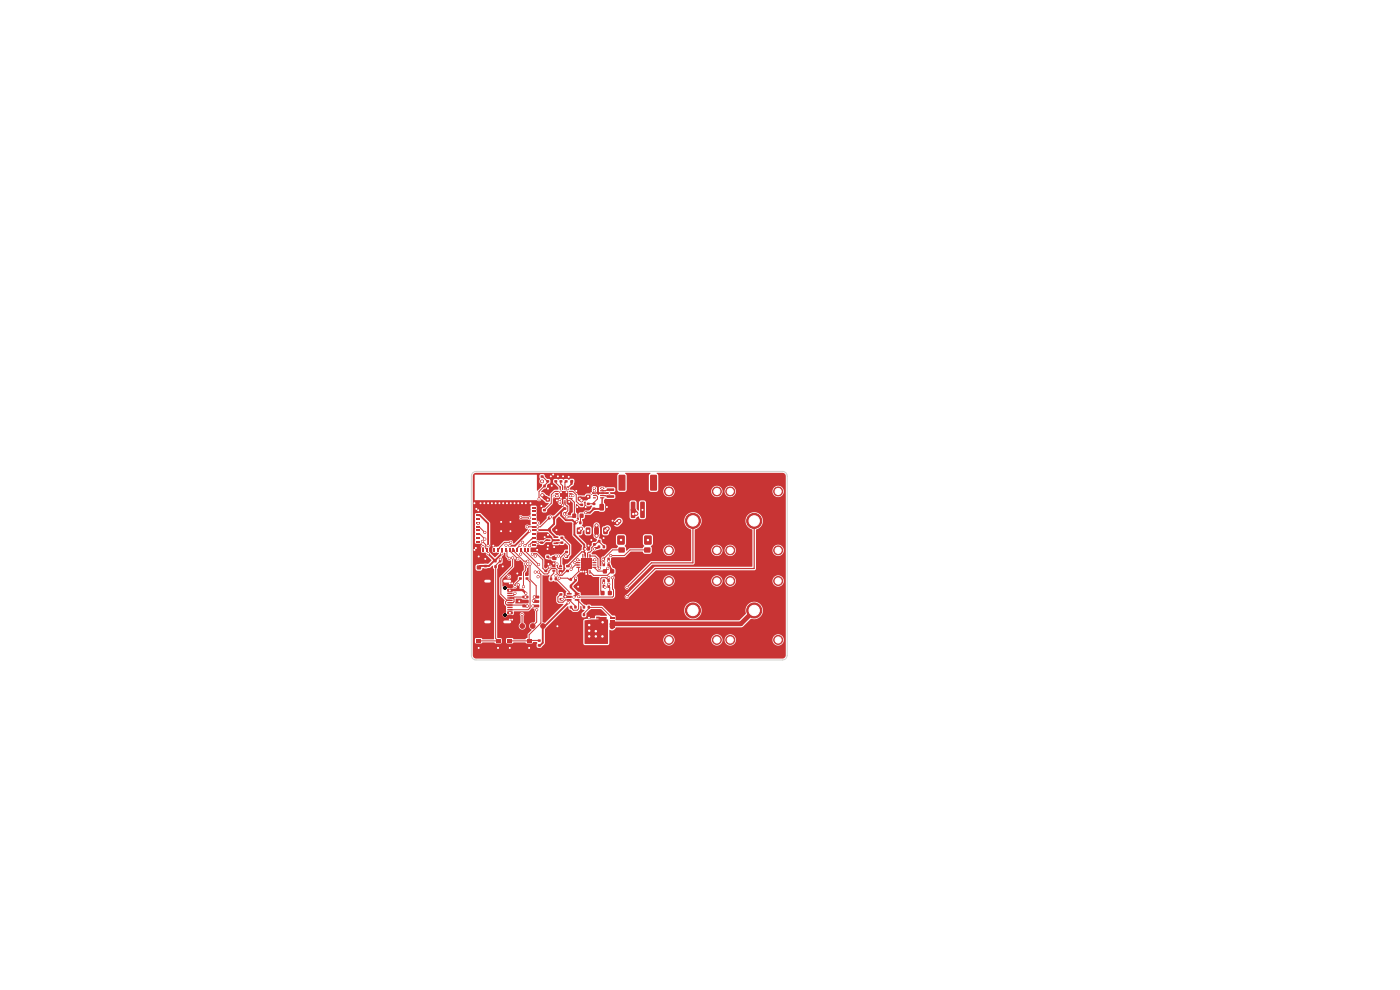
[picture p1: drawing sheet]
<svg xmlns="http://www.w3.org/2000/svg" width="297mm" height="210mm" viewBox="0 0 297 210" stroke-linecap="round" stroke-linejoin="round" font-family="sans-serif">
<path d="M129.9 110.8h1v.4h-1z" fill="#c83434"/>
<g fill="#c83434" stroke="#c83434" stroke-width=".21">
<circle cx="141.9" cy="104.2" r=".95"/>
<circle cx="141.9" cy="116.7" r=".95"/>
<circle cx="147" cy="110.5" r="1.6"/>
<circle cx="152.1" cy="104.2" r=".95"/>
<circle cx="152.1" cy="116.7" r=".95"/>
</g>
<g fill="#c83434">
<path d="M126.9 114.5h.5v.6h-.5z"/>
<path d="M127.8 114.5h.5v.6h-.5z"/>
<path d="M127.4 125.4h.8v.8h-.8z"/>
<path d="M129 125.4h.8v.8h-.8z"/>
<path d="M107.6 135.6h1v.7h-1z"/>
<path d="M111.7 135.6h1.1v.7h-1.1z"/>
<path d="M107.6 137.8h1v.6h-1z"/>
<path d="M111.7 137.8h1.1v.6h-1.1z"/>
<path d="M115.3 102.8h.5v.6h-.5z"/>
<path d="M116.2 102.8h.5v.6h-.5z"/>
<path d="M104.9 118.7h.4v.6h-.4z"/>
<path d="M105.9 118.7h.4v.6h-.4z"/>
<path d="M116.3 109.6h.4v.6h-.4z"/>
<path d="M117.3 109.6h.4v.6h-.4z"/>
<path d="M111.5 122.5h.6v.4h-.6z"/>
<path d="M111.5 121.5h.6v.4h-.6z"/>
<path d="M110.1 122.5h.6v.4h-.6z"/>
<path d="M110.1 121.5h.6v.4h-.6z"/>
</g>
<g fill="#c83434" stroke="#c83434" stroke-width=".21">
<circle cx="141.9" cy="123.2" r=".95"/>
<circle cx="141.9" cy="135.7" r=".95"/>
<circle cx="147" cy="129.5" r="1.6"/>
<circle cx="152.1" cy="123.2" r=".95"/>
<circle cx="152.1" cy="135.7" r=".95"/>
</g>
<g fill="#c83434">
<path d="M117.6 101.9h.6v.4h-.6z"/>
<path d="M117.6 100.9h.6v.4h-.6z"/>
</g>
<circle cx="110.8" cy="132.8" r=".5" fill="#c83434" stroke="#c83434" stroke-width=".21"/>
<g fill="#c83434">
<path d="M115.2 108h.6v.4h-.6z"/>
<path d="M115.2 107h.6v.4h-.6z"/>
<path d="M117.2 118h.8v.8h-.8z"/>
<path d="M117.2 116.4h.8v.8h-.8z"/>
<path d="M121.4 109h.8v.8h-.8z"/>
<path d="M123 109h.8v.8h-.8z"/>
<path d="M124.5 106.7h.6v.4h-.6z"/>
<path d="M124.5 107.7h.6v.4h-.6z"/>
<path d="M125.8 115.2h.6v.5h-.6z"/>
<path d="M125.8 114.3h.6v.5h-.6z"/>
<path d="M118.9 114.9h.6v.4h-.6z"/>
<path d="M118.9 113.9h.6v.4h-.6z"/>
<path d="M114.6 114.9h.6v.4h-.6z"/>
<path d="M114.6 113.9h.6v.4h-.6z"/>
<path d="M120.3 125.8h.9l.1 .3h-1z"/>
<path d="M120.3 126.5l.9-.1 .1 .3-1 .1z"/>
<path d="M120.3 127.1h.9l.1 .3h-1z"/>
<path d="M122 127.1h.9v.3h-.9z"/>
<path d="M122 125.8h.9v.3h-.9z"/>
<path d="M124.4 105h.8v.8h-.8z"/>
<path d="M124.4 103.4h.8v.8h-.8z"/>
<path d="M126.1 111.9h.7l.2 .1v1.1l-.1 .2h-.6l-.2-.1z"/>
<path d="M128 111.9h.7l.2 .1v1.1l-.1 .2h-.6l-.2-.1z"/>
<path d="M117.7 122.5h.4v.6h-.4z"/>
<path d="M116.7 122.5h.4v.6h-.4z"/>
<path d="M123.7 116.1h.5v.6h-.5z"/>
<path d="M124.6 116.1h.5v.6h-.5z"/>
<path d="M123.7 128.5h.4v.6h-.4z"/>
<path d="M124.7 128.5h.4v.6h-.4z"/>
<path d="M119.9 117.9h.6v.4h-.6z"/>
<path d="M119.9 116.9h.6v.4h-.6z"/>
<path d="M126.9 115.7h.4v.6h-.4z"/>
<path d="M127.9 115.7h.4v.6h-.4z"/>
<path d="M121.9 110.6h.4v.6h-.4z"/>
<path d="M122.9 110.6h.4v.6h-.4z"/>
<path d="M107.6 124.1h1.1v.5l-1 .1z"/>
<path d="M107.6 124.9h1.1v.5l-1 .1z"/>
<path d="M107.6 126.2h1.1l.1 .2-1.1 .1z"/>
<path d="M107.6 127.2h1.1l.1 .2-1.1 .1z"/>
<path d="M107.6 127.7h1.1l.1 .2-1.1 .1z"/>
<path d="M107.6 128.7h1.1l.1 .2-1.1 .1z"/>
<path d="M107.6 129.7h1.1v.5l-1 .1z"/>
<path d="M107.6 130.5h1.1v.5l-1 .1z"/>
<path d="M107.6 129.2h1.1l.1 .2-1.1 .1z"/>
<path d="M107.6 128.2h1.1l.1 .2-1.1 .1z"/>
<path d="M107.6 126.7h1.1l.1 .2-1.1 .1z"/>
<path d="M107.6 125.7h1.1l.1 .2-1.1 .1z"/>
</g>
<path d="M103 123.3h.8M103 131.9h.8M107.1 123.3h1.1M107.1 131.9h1.1" fill="none" stroke="#c83434" stroke-width="1"/>
<g fill="#c83434">
<path d="M122.6 105.4h.8v.8h-.8z"/>
<path d="M122.6 103.8h.8v.8h-.8z"/>
<path d="M114.1 136.7h.6v.4h-.6z"/>
<path d="M114.1 135.7h.6v.4h-.6z"/>
<path d="M101 135.6h1v.7h-1z"/>
<path d="M105.1 135.6h1.1v.7h-1.1z"/>
<path d="M101 137.8h1v.6h-1z"/>
<path d="M105.1 137.8h1.1v.6h-1.1z"/>
<path d="M119.6 108.7h.5v.4h-.5z"/>
<path d="M119.6 107.7h.5v.4h-.5z"/>
<path d="M135.9 106.5l.7-.1 .2 .2v3.1l-.2 .2h-.6l-.2-.2z"/>
<path d="M133.9 106.5l.6-.1 .3 .2v3.1l-.2 .2h-.6l-.2-.2z"/>
<path d="M138 100.8l1.1-.1 .3 .2v3l-.2 .2h-1l-.3-.2z"/>
<path d="M131.3 100.8l1.1-.1 .3 .2v3l-.2 .2h-1.1l-.2-.2z"/>
<path d="M120.9 122.6h.4v.6h-.4z"/>
<path d="M121.9 122.6h.4v.6h-.4z"/>
<path d="M129.3 130.8h1v.4h-1z"/>
<path d="M126.5 130.8l2.2 .1v2.2l-2.2 .1v-.4h.5v-.3h-.5v-.4h.5v-.2h-.5v-.4h.5v-.3h-.5z"/>
<path d="M129.3 132.8h1v.4h-1z"/>
<path d="M129.3 132.1h1v.4h-1z"/>
<path d="M129.3 131.5h1v.4h-1z"/>
<path d="M127.9 119.5h.4v.6h-.4z"/>
<path d="M128.9 119.5h.4v.6h-.4z"/>
<path d="M115.8 105.6h.8v.8h-.8z"/>
<path d="M115.8 104h.8v.8h-.8z"/>
<path d="M127.9 118.3h.4v.6h-.4z"/>
<path d="M128.9 118.3h.4v.6h-.4z"/>
<path d="M114.7 101.9h.6v.4h-.6z"/>
<path d="M114.7 100.9h.6v.4h-.6z"/>
<path d="M120.9 128.5h.5v.6h-.5z"/>
<path d="M121.8 128.5h.5v.6h-.5z"/>
<path d="M118.7 126.9h.6v.4h-.6z"/>
<path d="M118.7 125.9h.6v.4h-.6z"/>
</g>
<circle cx="117.4" cy="132.8" r=".5" fill="#c83434" stroke="#c83434" stroke-width=".21"/>
<g fill="#c83434">
<path d="M122.4 111.9h.7l.2 .1v1.1l-.1 .2h-.6l-.2-.1z"/>
<path d="M124.3 111.9h.7l.2 .1v1.1l-.1 .2h-.6l-.2-.1z"/>
<path d="M127.2 106.9h.7l.2 .1 .1 1.1-.2 .2h-.6l-.2-.1z"/>
<path d="M129.1 106.9h.7l.2 .1 .1 1.1-.2 .2h-.6l-.2-.1z"/>
<path d="M120.1 120.9h.6v.4h-.6z"/>
<path d="M120.1 119.9h.6v.4h-.6z"/>
<path d="M123.1 106.9h.6v.4h-.6z"/>
<path d="M123.1 107.9h.6v.4h-.6z"/>
<path d="M117.7 104.1h.8v.2l-.7 .1z"/>
<path d="M117.7 104.6h.8v.2l-.7 .1z"/>
<path d="M117.7 105.1h.8v.2l-.7 .1z"/>
<path d="M117.7 105.6h.8v.2l-.7 .1z"/>
<path d="M118.7 106.1h.3l-.1 .8-.2-.1z"/>
<path d="M119.2 106.1h.3l-.1 .8-.2-.1z"/>
<path d="M119.7 106.1h.3l-.1 .8-.2-.1z"/>
<path d="M120.2 106.1h.3l-.1 .8-.2-.1z"/>
<path d="M120.7 105.6h.7l.1 .2-.8 .1z"/>
<path d="M120.7 105.1h.7l.1 .2-.8 .1z"/>
<path d="M120.7 104.6h.7l.1 .2-.8 .1z"/>
<path d="M120.7 104.1h.7l.1 .2-.8 .1z"/>
<path d="M120.2 103.1l.3 .1-.1 .7h-.2z"/>
<path d="M119.7 103.1l.3 .1-.1 .7h-.2z"/>
<path d="M119.2 103.1l.3 .1-.1 .7h-.2z"/>
<path d="M118.7 103.1l.3 .1-.1 .7h-.2z"/>
</g>
<g fill="#c83434" stroke="#c83434" stroke-width=".21">
<circle cx="119" cy="104.4" r=".25"/>
<circle cx="119" cy="105.6" r=".25"/>
</g>
<path d="M118.8 104.2h1.6v1.6h-1.6z" fill="#c83434"/>
<g fill="#c83434" stroke="#c83434" stroke-width=".21">
<circle cx="120.2" cy="104.4" r=".25"/>
<circle cx="120.2" cy="105.6" r=".25"/>
</g>
<g fill="#c83434">
<path d="M123.7 130.1h.4v.6h-.4z"/>
<path d="M124.7 130.1h.4v.6h-.4z"/>
</g>
<circle cx="115.2" cy="132.8" r=".5" fill="#c83434" stroke="#c83434" stroke-width=".21"/>
<g fill="#c83434">
<path d="M127.9 122.9h.4v.6h-.4z"/>
<path d="M128.9 122.9h.4v.6h-.4z"/>
</g>
<g fill="#c83434" stroke="#c83434" stroke-width=".21">
<circle cx="129.9" cy="111" r=".25"/>
<circle cx="130.9" cy="111" r=".25"/>
</g>
<g fill="#c83434">
<path d="M115.5 120.9h.6v.4h-.6z"/>
<path d="M115.5 119.9h.6v.4h-.6z"/>
<path d="M131.1 113.6h1.1l.3 .1 .1 1.5-.2 .3-1.2 .1-.2-.2-.1-1.5z"/>
<path d="M131.2 116.2h1.3v1h-1.3z"/>
<path d="M136.7 116.2h1.3v1h-1.3z"/>
<path d="M136.8 113.6h1.1l.3 .1 .1 1.5-.2 .3-1.1 .1-.3-.2-.1-1.5z"/>
<path d="M127.9 120.8h.8v.8h-.8z"/>
<path d="M129.5 120.8h.8v.8h-.8z"/>
</g>
<g fill="#c83434" stroke="#c83434" stroke-width=".21">
<circle cx="154.9" cy="123.2" r=".95"/>
<circle cx="154.9" cy="135.7" r=".95"/>
<circle cx="160" cy="129.5" r="1.6"/>
<circle cx="165.1" cy="123.2" r=".95"/>
<circle cx="165.1" cy="135.7" r=".95"/>
</g>
<g fill="#c83434">
<path d="M118.7 101.9h.6v.4h-.6z"/>
<path d="M118.7 100.9h.6v.4h-.6z"/>
<path d="M115.8 113.8h.9l.1 .3h-1z"/>
<path d="M115.8 114.5l.9-.1 .1 .3-1 .1z"/>
<path d="M115.8 115.1h.9l.1 .3h-1z"/>
<path d="M117.5 115.1h.9v.3h-.9z"/>
<path d="M117.5 113.8h.9v.3h-.9z"/>
<path d="M117.2 120l.6-.1v.3l-.6 .1z"/>
<path d="M117.2 120.5l.6-.1v.3l-.6 .1z"/>
<path d="M117.2 121l.6-.1v.3l-.6 .1z"/>
<path d="M118.6 121l.6-.1v.3l-.6 .1z"/>
<path d="M118.6 120.5l.6-.1v.3l-.6 .1z"/>
<path d="M118.6 120l.6-.1v.3l-.6 .1z"/>
</g>
<g fill="#c83434" stroke="#c83434" stroke-width=".21">
<circle cx="154.9" cy="104.2" r=".95"/>
<circle cx="154.9" cy="116.7" r=".95"/>
<circle cx="160" cy="110.5" r="1.6"/>
<circle cx="165.1" cy="104.2" r=".95"/>
<circle cx="165.1" cy="116.7" r=".95"/>
</g>
<g fill="#c83434">
<path d="M101 107.5h.8v.4h-.8z"/>
<path d="M101 108.3h.8v.4h-.8z"/>
<path d="M101 109.1h.8v.4h-.8z"/>
<path d="M101 109.9h.8v.4h-.8z"/>
<path d="M101 110.7h.8v.4h-.8z"/>
<path d="M101 111.5h.8v.4h-.8z"/>
<path d="M101 112.3h.8v.4h-.8z"/>
<path d="M101 113.1h.8v.4h-.8z"/>
<path d="M101 113.9h.8v.4h-.8z"/>
<path d="M101 114.7h.8v.4h-.8z"/>
<path d="M101 115.5h.8v.4h-.8z"/>
<path d="M102.3 116.2h.4v.8h-.4z"/>
<path d="M103.1 116.2h.4v.8h-.4z"/>
<path d="M103.9 116.2h.4v.8h-.4z"/>
<path d="M104.7 116.2h.4v.8h-.4z"/>
<path d="M105.5 116.2h.4v.8h-.4z"/>
<path d="M106.3 116.2h.4v.8h-.4z"/>
<path d="M107.1 116.2h.4v.8h-.4z"/>
<path d="M107.9 116.2h.4v.8h-.4z"/>
<path d="M108.7 116.2h.4v.8h-.4z"/>
<path d="M109.5 116.2h.4v.8h-.4z"/>
<path d="M110.3 116.2h.4v.8h-.4z"/>
<path d="M111.1 116.2h.4v.8h-.4z"/>
<path d="M111.9 116.2h.4v.8h-.4z"/>
<path d="M112.8 115.5h.8v.4h-.8z"/>
<path d="M112.8 114.7h.8v.4h-.8z"/>
<path d="M112.8 113.9h.8v.4h-.8z"/>
<path d="M112.8 113.1h.8v.4h-.8z"/>
<path d="M112.8 112.3h.8v.4h-.8z"/>
<path d="M112.8 111.5h.8v.4h-.8z"/>
<path d="M112.8 110.7h.8v.4h-.8z"/>
<path d="M112.8 109.9h.8v.4h-.8z"/>
<path d="M112.8 109.1h.8v.4h-.8z"/>
<path d="M112.8 108.3h.8v.4h-.8z"/>
<path d="M112.8 107.5h.8v.4h-.8z"/>
<path d="M111.9 106.4h.4v.8h-.4z"/>
<path d="M111.1 106.4h.4v.8h-.4z"/>
<path d="M110.3 106.4h.4v.8h-.4z"/>
<path d="M109.5 106.4h.4v.8h-.4z"/>
<path d="M108.7 106.4h.4v.8h-.4z"/>
<path d="M107.9 106.4h.4v.8h-.4z"/>
<path d="M107.1 106.4h.4v.8h-.4z"/>
<path d="M106.3 106.4h.4v.8h-.4z"/>
<path d="M105.5 106.4h.4v.8h-.4z"/>
<path d="M104.7 106.4h.4v.8h-.4z"/>
<path d="M103.9 106.4h.4v.8h-.4z"/>
<path d="M103.1 106.4h.4v.8h-.4z"/>
<path d="M102.3 106.4h.4v.8h-.4z"/>
<path d="M104.6 109.6l.6-.6h.8v1.5h-1.4z"/>
<path d="M104.6 111h1.4v1.4h-1.4z"/>
<path d="M104.6 113h1.4v1.4h-1.4z"/>
<path d="M106.6 109h1.4v1.5h-1.4z"/>
<path d="M106.6 111h1.4v1.4h-1.4z"/>
<path d="M106.6 113h1.4v1.4h-1.4z"/>
<path d="M108.5 109h1.5v1.5h-1.5z"/>
<path d="M108.5 111h1.5v1.4h-1.5z"/>
<path d="M108.5 113h1.5v1.4h-1.5z"/>
<path d="M112.9 106.4h.7v.7h-.7z"/>
<path d="M112.9 116.3h.7v.7h-.7z"/>
<path d="M101 116.3h.7v.7h-.7z"/>
<path d="M101 106.4h.7v.7h-.7z"/>
<path d="M104.9 119.9h.5v.6h-.5z"/>
<path d="M105.8 119.9h.5v.6h-.5z"/>
<path d="M115.9 101.9h.6v.4h-.6z"/>
<path d="M115.9 100.9h.6v.4h-.6z"/>
<path d="M125.7 107.7h.6v.4h-.6z"/>
<path d="M125.7 106.7h.6v.4h-.6z"/>
</g>
<circle cx="113" cy="132.8" r=".5" fill="#c83434" stroke="#c83434" stroke-width=".21"/>
<g fill="#c83434">
<path d="M123.5 120.9h.3l-.1 .8h-.2z"/>
<path d="M124 120.9h.3l-.1 .8h-.2z"/>
<path d="M124.5 120.9h.3l-.1 .8h-.2z"/>
<path d="M125 120.9h.3l-.1 .8h-.2z"/>
<path d="M125.7 120.2h.8v.2l-.8 .1z"/>
<path d="M125.7 119.7h.8v.2l-.8 .1z"/>
<path d="M125.7 119.2h.8v.2l-.8 .1z"/>
<path d="M125.7 118.7h.8v.2l-.8 .1z"/>
<path d="M125 117.5h.3l-.1 .8h-.2z"/>
<path d="M124.5 117.5h.3l-.1 .8h-.2z"/>
<path d="M124 117.5h.3l-.1 .8h-.2z"/>
<path d="M123.5 117.5h.3l-.1 .8h-.2z"/>
<path d="M122.3 118.7h.8v.2l-.8 .1z"/>
<path d="M122.3 119.2h.8v.2l-.8 .1z"/>
<path d="M122.3 119.7h.8v.2l-.8 .1z"/>
<path d="M122.3 120.2h.8v.2l-.8 .1z"/>
<path d="M123.3 118.5h2.2v2.2h-2.2z"/>
<path d="M116.3 112.1h.5v.6h-.5z"/>
<path d="M117.2 112.1h.5v.6h-.5z"/>
<path d="M127.9 124.1h.4v.6h-.4z"/>
<path d="M128.9 124.1h.4v.6h-.4z"/>
<path d="M101.2 120h.8v.8h-.8z"/>
<path d="M101.2 118.4h.8v.8h-.8z"/>
<path d="M128.7 103.6h1.5l.1 .5h-1.5z"/>
<path d="M128.7 105.1h1.5l.1 .4-1.5 .1z"/>
<path d="M115.9 117.9h.6v.4h-.6z"/>
<path d="M115.9 116.9h.6v.4h-.6z"/>
<path d="M120.9 124.1h.5v.6h-.5z"/>
<path d="M121.8 124.1h.5v.6h-.5z"/>
<path d="M125.8 103.5h.6v.2h-.6z"/>
<path d="M125.8 104h.6v.2h-.6z"/>
<path d="M125.8 104.5h.6v.2h-.6z"/>
<path d="M125.8 105h.6v.2h-.6z"/>
<path d="M125.8 105.5h.6v.2h-.6z"/>
<path d="M127.3 105.5h.9v.2h-.9z"/>
<path d="M127.3 105h.9v.2h-.9z"/>
<path d="M126.9 104.5h1.3v.2h-1.2z"/>
<path d="M127.3 104h.9v.2h-.9z"/>
<path d="M127.3 103.5h.9v.2h-.9z"/>
<path d="M102.7 119.8h.6v.5h-.6z"/>
<path d="M102.7 118.9h.6v.5h-.6z"/>
<path d="M110.8 126.4h1.2l.1 .5h-1.2z"/>
<path d="M110.8 127.3h1.2l.1 .5-1.2 .1z"/>
<path d="M110.8 128.3h1.2l.1 .5h-1.2z"/>
<path d="M113.1 128.3h1.2l.1 .5h-1.2z"/>
<path d="M113.1 127.3h1.2l.1 .5-1.2 .1z"/>
<path d="M113.1 126.4h1.2l.1 .5h-1.2z"/>
<path d="M119.8 101.9h.6v.4h-.6z"/>
<path d="M119.8 100.9h.6v.4h-.6z"/>
<path d="M121 101.8h.6v.5h-.6z"/>
<path d="M121 100.9h.6v.5h-.6z"/>
</g>
<g fill="#c83434" stroke="#c83434" stroke-width=".21">
<circle cx="122.5" cy="107.5" r=".22"/>
<circle cx="108.7" cy="123.8" r=".23"/>
<circle cx="109.9" cy="106.8" r=".22"/>
<circle cx="124.7" cy="103.1" r=".22"/>
<circle cx="116.8" cy="101" r=".22"/>
<circle cx="106.6" cy="120.2" r=".22"/>
<circle cx="102.9" cy="118.5" r=".23"/>
<circle cx="118" cy="112.5" r=".22"/>
<circle cx="116.2" cy="103.7" r=".23"/>
<circle cx="101.5" cy="137.5" r=".23"/>
<circle cx="117" cy="103.1" r=".22"/>
<circle cx="119.4" cy="101" r=".22"/>
<circle cx="117.5" cy="116.1" r=".23"/>
<circle cx="112" cy="120.3" r=".2"/>
<circle cx="103.5" cy="106.8" r=".22"/>
<circle cx="108.6" cy="131.5" r=".22"/>
<circle cx="112.5" cy="106.8" r=".22"/>
<circle cx="119.9" cy="126.6" r=".22"/>
<circle cx="116.2" cy="113.5" r=".22"/>
<circle cx="125.5" cy="114.5" r=".22"/>
<circle cx="129.9" cy="110.5" r=".22"/>
<circle cx="110.1" cy="127.6" r=".22"/>
<circle cx="107.5" cy="106.8" r=".22"/>
<circle cx="101.1" cy="107.9" r=".22"/>
<circle cx="124.2" cy="107.5" r=".23"/>
<circle cx="112.2" cy="137.5" r=".23"/>
<circle cx="129.3" cy="104.6" r=".2"/>
<circle cx="120.7" cy="106.5" r=".22"/>
<circle cx="100.7" cy="116.7" r=".23"/>
<circle cx="105.9" cy="106.8" r=".22"/>
<circle cx="104.6" cy="115.8" r=".22"/>
<circle cx="119.3" cy="107.2" r=".22"/>
<circle cx="106.3" cy="112.7" r=".23"/>
<circle cx="100.6" cy="106.8" r=".22"/>
<circle cx="128.8" cy="107.5" r=".23"/>
<circle cx="108.3" cy="110.7" r=".22"/>
<circle cx="110.7" cy="106.7" r=".22"/>
<circle cx="108.2" cy="123.7" r=".22"/>
<circle cx="101.5" cy="108.2" r=".22"/>
<circle cx="116.4" cy="119.6" r=".23"/>
<circle cx="108.3" cy="106.8" r=".22"/>
<circle cx="105.2" cy="106.7" r=".22"/>
<circle cx="120.6" cy="101.2" r=".22"/>
<circle cx="123.8" cy="121.2" r=".23"/>
<circle cx="109.8" cy="121.6" r=".22"/>
<circle cx="117.5" cy="119.5" r=".22"/>
<circle cx="100.9" cy="116.2" r=".23"/>
<circle cx="106.3" cy="110.7" r=".23"/>
<circle cx="101.5" cy="118.1" r=".23"/>
<circle cx="113.9" cy="116.7" r=".23"/>
<circle cx="116.2" cy="115.8" r=".22"/>
<circle cx="122.6" cy="124.5" r=".22"/>
<circle cx="118.1" cy="106.2" r=".22"/>
<circle cx="128" cy="114.2" r=".22"/>
<circle cx="124.3" cy="121.8" r=".22"/>
<circle cx="108.2" cy="131.4" r=".22"/>
<circle cx="117.4" cy="100.7" r=".23"/>
<circle cx="102.7" cy="106.7" r=".22"/>
<circle cx="118.3" cy="101.1" r=".22"/>
<circle cx="108.3" cy="112.7" r=".22"/>
<circle cx="124.8" cy="115.7" r=".22"/>
<circle cx="114.9" cy="107.3" r=".22"/>
<circle cx="118.2" cy="132.9" r=".22"/>
<circle cx="116.1" cy="116.4" r=".22"/>
<circle cx="123.2" cy="121.2" r=".23"/>
<circle cx="124.2" cy="121.2" r=".23"/>
<circle cx="101.9" cy="106.8" r=".22"/>
<circle cx="105.7" cy="137.5" r=".23"/>
<circle cx="106.7" cy="106.7" r=".22"/>
<circle cx="122.2" cy="104.2" r=".22"/>
<circle cx="109.1" cy="106.7" r=".22"/>
<circle cx="111.5" cy="106.8" r=".22"/>
<circle cx="125.4" cy="104.6" r=".2"/>
<circle cx="118.9" cy="121.5" r=".23"/>
<circle cx="108.2" cy="137.4" r=".22"/>
<circle cx="115.5" cy="113.9" r=".23"/>
<circle cx="104.3" cy="106.8" r=".22"/>
<circle cx="124.9" cy="131.1" r=".23"/>
<circle cx="108.2" cy="125.2" r=".22"/>
<circle cx="111.5" cy="125.9" r=".22"/>
<circle cx="109.9" cy="124.1" r=".23"/>
<circle cx="120.5" cy="103.6" r=".22"/>
<circle cx="108.2" cy="130" r=".22"/>
<circle cx="113.1" cy="127.4" r=".22"/>
<circle cx="109.2" cy="125.9" r=".22"/>
<circle cx="109.2" cy="124.5" r=".22"/>
<circle cx="108.8" cy="118.3" r=".22"/>
<circle cx="113" cy="128.6" r=".22"/>
<circle cx="111.8" cy="128.6" r=".22"/>
<circle cx="111.3" cy="115.8" r=".22"/>
<circle cx="112.5" cy="119.6" r=".22"/>
<circle cx="111.5" cy="126.6" r=".23"/>
<circle cx="113.4" cy="126.6" r=".23"/>
<circle cx="112.3" cy="115.8" r=".22"/>
<circle cx="117.5" cy="105.3" r=".2"/>
<circle cx="118.1" cy="105.2" r=".2"/>
<circle cx="115.1" cy="105.1" r=".3"/>
<circle cx="115" cy="102.1" r=".3"/>
<circle cx="116.2" cy="106" r=".2"/>
<circle cx="136.3" cy="108.2" r=".2"/>
<circle cx="124.7" cy="105.3" r=".2"/>
<circle cx="126.5" cy="113.7" r=".3"/>
<circle cx="118.7" cy="106.4" r=".2"/>
<circle cx="123.4" cy="106.1" r=".3"/>
<circle cx="127.7" cy="103.6" r=".2"/>
<circle cx="126.1" cy="104.1" r=".2"/>
<circle cx="127.8" cy="135" r=".3"/>
<circle cx="122.8" cy="112.5" r=".3"/>
<circle cx="121.6" cy="105.2" r=".2"/>
<circle cx="125" cy="132.6" r=".3"/>
<circle cx="125" cy="133.8" r=".3"/>
<circle cx="126.4" cy="133.9" r=".3"/>
<circle cx="125" cy="135" r=".3"/>
<circle cx="126.5" cy="111.5" r=".3"/>
<circle cx="121" cy="105.2" r=".2"/>
<circle cx="123" cy="105.8" r=".2"/>
<circle cx="123.2" cy="112.2" r=".3"/>
<circle cx="126" cy="103.6" r=".2"/>
<circle cx="126.4" cy="135" r=".3"/>
<circle cx="127.8" cy="132" r=".3"/>
<circle cx="102.3" cy="114.9" r=".22"/>
<circle cx="112.4" cy="109.8" r=".23"/>
<circle cx="110.4" cy="109.7" r=".22"/>
<circle cx="119.8" cy="109.1" r=".22"/>
<circle cx="116.7" cy="109.6" r=".22"/>
<circle cx="110.4" cy="115.6" r=".23"/>
<circle cx="114" cy="111.8" r=".22"/>
<circle cx="120.2" cy="109.7" r=".23"/>
<circle cx="121.1" cy="120.1" r=".23"/>
<circle cx="112.4" cy="112.7" r=".23"/>
<circle cx="103.5" cy="115.8" r=".22"/>
<circle cx="120.5" cy="127.9" r=".22"/>
<circle cx="106.4" cy="117.4" r=".22"/>
<circle cx="122.4" cy="110.7" r=".23"/>
<circle cx="124.1" cy="116.4" r=".22"/>
<circle cx="121.8" cy="126.6" r=".22"/>
<circle cx="108.1" cy="115.7" r=".22"/>
<circle cx="122.2" cy="122.6" r=".22"/>
<circle cx="124.2" cy="108.8" r=".22"/>
<circle cx="114" cy="112.5" r=".22"/>
<circle cx="126.1" cy="116.4" r=".22"/>
<circle cx="103.5" cy="117.5" r=".22"/>
<circle cx="131.4" cy="110.5" r=".3"/>
<circle cx="128.8" cy="112.2" r=".3"/>
<circle cx="137.5" cy="114.6" r=".3"/>
<circle cx="134.3" cy="109.1" r=".3"/>
<circle cx="128.5" cy="112.5" r=".3"/>
<circle cx="124.8" cy="112.6" r=".3"/>
<circle cx="130.9" cy="111" r=".3"/>
<circle cx="134.9" cy="109" r=".3"/>
<circle cx="114.4" cy="105.8" r=".23"/>
<circle cx="102.5" cy="115.9" r=".22"/>
<circle cx="114.1" cy="115.1" r=".23"/>
<circle cx="110.8" cy="115.1" r=".23"/>
<circle cx="108.4" cy="115.1" r=".23"/>
<circle cx="120.1" cy="117.9" r=".23"/>
<circle cx="117.9" cy="122.2" r=".22"/>
<circle cx="118.5" cy="117.9" r=".22"/>
<circle cx="117.9" cy="117.9" r=".23"/>
<circle cx="107.4" cy="115.6" r=".23"/>
<circle cx="118.2" cy="119.6" r=".22"/>
<circle cx="116.6" cy="120.2" r=".23"/>
<circle cx="110.5" cy="117.5" r=".22"/>
<circle cx="112.9" cy="117.5" r=".23"/>
<circle cx="102.8" cy="112.9" r=".23"/>
<circle cx="119.2" cy="127.2" r=".22"/>
<circle cx="122.7" cy="126.6" r=".22"/>
<circle cx="129.9" cy="122.5" r=".23"/>
<circle cx="127.9" cy="118.6" r=".23"/>
<circle cx="131.8" cy="114.5" r=".3"/>
<circle cx="129.5" cy="117.9" r=".22"/>
<circle cx="128.1" cy="119.4" r=".23"/>
<circle cx="128.1" cy="123.6" r=".23"/>
<circle cx="133" cy="126.6" r=".23"/>
<circle cx="133" cy="124.6" r=".23"/>
<circle cx="128.3" cy="124.6" r=".22"/>
<circle cx="129.2" cy="119" r=".22"/>
<circle cx="128.9" cy="120.5" r=".23"/>
<circle cx="129.2" cy="123.9" r=".22"/>
<circle cx="126.2" cy="118.7" r=".22"/>
<circle cx="127.2" cy="120.5" r=".22"/>
<circle cx="129.2" cy="122.5" r=".22"/>
<circle cx="122.5" cy="118.8" r=".23"/>
<circle cx="109.8" cy="118.5" r=".23"/>
<circle cx="121.9" cy="119.4" r=".23"/>
<circle cx="111.9" cy="119.1" r=".23"/>
<circle cx="108" cy="118.5" r=".22"/>
<circle cx="121.2" cy="120.7" r=".22"/>
<circle cx="101.5" cy="111" r=".22"/>
<circle cx="114.2" cy="122.3" r=".22"/>
<circle cx="107.9" cy="122.4" r=".23"/>
<circle cx="118.6" cy="122.6" r=".23"/>
<circle cx="102.8" cy="114.4" r=".23"/>
<circle cx="106.2" cy="118.6" r=".22"/>
<circle cx="114.2" cy="121.4" r=".23"/>
<circle cx="114.2" cy="119.8" r=".22"/>
<circle cx="111.9" cy="111.7" r=".22"/>
<circle cx="110.8" cy="130.3" r=".22"/>
<circle cx="111" cy="124.5" r=".22"/>
<circle cx="111.5" cy="119.6" r=".22"/>
<circle cx="113.9" cy="129.3" r=".22"/>
<circle cx="113.5" cy="117.9" r=".23"/>
<circle cx="114.1" cy="110.9" r=".23"/>
<circle cx="113.5" cy="121.4" r=".23"/>
</g>
<g fill="none" stroke="#c83434" stroke-width=".3">
<path d="M100.6 106.8h.7M100.6 116.7h.7M101 108l.4 .4v.1M101.4 115.7l-.5 .6M101.4 107.7v.6M101.6 118.1v.7M102 106.8h.5M102.8 106.8h.5M102.9 118.6l.1 .5M103.5 106.8h.6M104.3 106.8h.6M104.7 115.8l-.7 .6 .1 .2"/>
<path d="M105.1 106.8h.6M105.9 106.8h.6M106.7 106.8h.6M107.5 106.8h.6M108.3 106.8h.6M109.1 106.8h.6M110 106.8h.5M110.8 106.8h.5M111.6 106.8h.5M112.5 106.8h.7M113.2 116.7h.7M115.5 107.2h-.4l-.3 .2"/>
<path d="M115.5 114l-.6 .1M116.2 116.5v.6M116.2 103.7v.7M116.2 113.5l.1 .5M116.3 115.3l-.1 .5M116.3 119.7l-.5 .4M116.8 101.1h-.6M117 103.1h-.5M117.4 100.7l.5 .4M117.4 119.6l.1 .5M117.5 112.4l.6 .1M117.5 116.1l.1 .7"/>
<path d="M118.1 105.8v.4M118.3 101.1h.7M119.3 106.5v.7M119.4 101.1h.7M120.8 106.5h-.4M121.3 101.1l-.7 .1M122.2 104.2h.8M122.4 107.6l.4 .4 2-.1M124.3 107.6l-.7 .6-.2-.1M124.4 119.6l-.1 2.2M124.7 103.1l.1 .7M124.8 115.8l.1 .6"/>
<path d="M126.1 114.5l-.6 .1M127.8 105.6l-.1 2M128.1 114.2v.6M128.7 107.6h.8M129.9 110.5v.5M101.6 137.5l-.1 .6M105.6 137.5l.1 .6M106.6 120.2h-.5M108.1 131l.5 .5M108.1 123.8v.5M108.1 131v.5M108.1 137.5v.6"/>
<path d="M108.1 124.3l.1 .1M108.2 130.8l-.1 .2M108.6 123.8l-.5 .5M109.7 121.7h.7M110.1 127.6h1.4M112 120.3l-.2 1.4M112.2 137.5l.1 .6M117.4 132.8l.8 .1M118.9 121.1v.5M119.9 126.6h.9M122.1 124.4l.5 .1M123.2 121.3h.4"/>
<path d="M123.7 121.3h.4M124.3 121.3h.4M124.9 130.4v.7"/>
</g>
<g fill="none" stroke="#c83434" stroke-width=".21">
<path d="M101.4 111.7l.2 .1 1.2 1.2M101.4 110.9v.2M101.4 113.3h.3l1.1 1.1M102.4 114.9l.7 .7v.8l.2 .2M102.4 116l.1 .6M106.2 118.7l-.1 .3-1 1v.2v15.3l.6 .4h-4.2M107.3 116.6l.2 .3v1.1l.6 .5M108.1 116.6l.2 .5 1.5 1.5M108.3 115.1h-1.3l-1.1 1.1-.2 .4M108.7 118.4v1.8l-2.5 2.5v3.4l1.3 1.3M108.9 116.6l.2 .2v.3l2.1 2h.8M110.4 115.7l-.7 .6v.3"/>
<path d="M110.5 109.8l1.9 .1M110.5 116.6v.2l5 5h.7l.2-.3v-.3l.6-.6h.8l.3 .3v.7l.5 .5h.7l.8-.9 .3-.1M111.3 116.6l-.1 .2 3.1 3M111.4 119.7v1.4l-.4 .4v3M112.4 119.7v3.3l1.3 1.3v2.4h-.4M112.9 117.6l1-.1 1.2 1.3v1.8l.5 .5h.2l.8-.8M113.2 114.1l-.4 .3-1.5 1.4M113.2 114.9l-.8 .7v.2M113.2 111.7l-1.4 .1M113.2 110.9l.8 .1M115 101.1l1.2 1-.7 1-1.2 1.2v1.6M116.3 114.6h-.5l-.6 .6-1.2-.1"/>
<path d="M116.7 109.7l-2 2.1h-.7M117.9 102.1v.4l1 .9v.1M118.1 104.3h-.4l-.7 .7v1.8l-1.5 1.4M118.1 119.7l.1 .7 .3 .2h.4M118.5 118h-.6l-.3 .4h-1.3l-.1-.3M119 102.1l-.1 .6 .4 .4v.4M119.2 115.1l-1.3 .2M119.2 114.1l1.6 1.6v1.9l-.4 .5-.3-.1M119.8 106.5v.5l.7 .5v.9l-.8 .7M120.1 102.1l-.3 .3v1.1M120.2 117.1l-1.3 1.2v1.8M121.1 104.3h.5l.6 .7v1.4l.7 .7h.5"/>
<path d="M121.1 105.8l.7 .8v2.7l-.2 .4h-1.4M122 119.4h.7M122.5 118.8l.2 .1M122.7 119.9h-.7l-.8 .9M123.4 109.4l-.2 .3-.1 1.2M125.1 117.9l1.1 .1 .6 .6v1.7l.3 .3M125.5 104.6h.6M126.1 105.1h.3l.3 .3v.5l-.8 .8 .1 .2h-1.2M126.2 118.8l-.1 .1M128.1 119.4v.4M128.1 116l-1-1.2-.1 .1-.7 .6h-.2l-.6 .7v.6l-.4 .4h-.3l-.1 .2v.5M129.1 118.6v.5"/>
<path d="M131.9 116.7h-2l-2 2M137.3 116.7h-3.7l-1.2 1.2h-2.9M107.5 127.4h.7M107.5 127.4l-.3 .3v.4l.3 .3h3.7l.3 .2h.3M108.1 135.9h4.2M108.2 126.9h.7M108.9 126.9l.1 .2v.6l-.1 .2h-.7M109.3 125.9l-.4 .5h-.7M110.4 122.7l-1.1 1.3v.5M110.8 130.4v2.4M111.5 126.7h-2.5l-.1 .2M111.8 122.7l.6 .8v5.5l-.4 .4h-3.8"/>
<path d="M113.1 128.6h.6M113.9 129.4v2.6l-.9 .8M114.3 121.4l.4 .5v10.3l-2.5 2.5 .1 1.2M114.4 135.9h-2.1M117.5 121.1v.5l-.6 .6v.6M117.9 122.2v.6l2.9 2.8v.4M119 126.1l-.7 .6v.9l.2 .2h.9l.5-.5h.9l1.2 1.3 .1 .2M119 127.1l.3 .1M122.4 127.3l1.5 1.5M122.7 120.4l.1 .9-1.7 1.6-.3 .1-.3-.3h-1.9M122.8 127.6v1.6l-.4 .3h-.8l-.5-.7M123.9 130.4v-.2l1-1.1v-.3l2.7 .1 2.2 2.1"/>
<path d="M126.1 120.4l.7 .8h1.5l.6-.6M128.1 123.2v.5M128.1 124.4l.2 .2M129.1 122.6v.6l-.6-.6h-.9l-.2 .2v2.6l.4 .4M129.1 124v.4l.2 .3 .1 1.1M129.9 121.2l-.1-.4-.4-.4v-.3l-.3-.3 .4 .6v1l-.6 .7h-3l-.8-.8M129.9 122.6v2.4l.2 .2v1.3l-.2 .2-7.1-.1"/>
</g>
<path d="M118.1 104.8v.5h-.6M121.1 104.8v.5l.5-.1M121.2 102.7l-.8 .8 .1 .2M123.9 116.4v.8M124.1 117.9v-.5l-.2-.3h-.4l-3.1 3M126.1 103.6v.5M127.5 104.6h1.8M127.8 105.1l1.2 .2M129 103.9l-1.2 .2M147 110.5v8.9h-8.8l-5.2 5.2M160 110.5v10.1h-21l-6 6M129.8 131.7v.6" fill="none" stroke="#c83434" stroke-width=".25"/>
<path d="M121.3 102.1l-.1 .6M108.2 125.2h2.6l.8 .7M110 124.1v.7l-.5 .4M113.1 127.5h.5l.1 .1" fill="none" stroke="#c83434" stroke-width=".5"/>
<path d="M115.1 105.1l1.1 .9M123.2 112.2l-.4 .4M124.8 105.4l-.5 .4h-1.3l.3 .4M126.6 111.5v2.2" fill="none" stroke="#c83434" stroke-width=".8"/>
<g fill="none" stroke="#c83434" stroke-width=".4">
<path d="M101.4 109.3h.3l1.8 1.8v4.7M103.5 117.5l1.6 1.5M105.1 119h-.3l-1.1 1.1h-1.9l-.2 .3M106.4 117.5l-1.3 1.4v.1M112.4 112.7l-3.1 3.1h-1.2M116.5 112.4l-2.5 .1M116.5 112.4l.2 .5 1.2 1.1M119.7 107.9l-2.2 2v1.3l-.9 1-.1 .2M119.7 107.9l-.7 .7v.8l1.1 1h1.3l.7 .5M119.7 107.9h.1M122.1 110.9l-.3 .3v2.3l2.1 2.1v.8l.2 .1M122.4 110.7l-.3 .2"/>
<path d="M127.1 116l-.9 .5M127.6 107.6l-.4 .4-1.2-.1-.9 .9h-.8M120.5 127.9l-5 5-.3-.1-.1 3.6-.6 .6-.1-.1M121 120.1h-.6M122.1 122.7v.5l-.9 1-.1 .2 .1 .3 1.2 1.3-.7 .7"/>
</g>
<path d="M128.9 112.2l-.4 .4M131.3 110.6l-.4 .4M134.3 108.2v.9M134.3 108.4l.6 .6M160 129.5l-2.8 2.8h-27.4v.7" fill="none" stroke="#c83434" stroke-width="1"/>
<g fill="#c83434">
<path d="M115.1 122h1.4l-.1 .6 .1 .7 .6 .1 .3-.2 .7 .2 2.1 2.1-.2 .3 .1 .5 1.2 .2-.1 .3-1.5 .1-.3-.3 .2-.3-.1-.6-.3-.1h-.6l-.6 .9v1.2l.4 .4h1l.1 .2-3.9 3.8-.5-.2z"/>
<path d="M109.4 127h1.1l.4 .2h1.1l.1 .7-2.8 .1z"/>
<path d="M123.4 118.6h2v2l-.6 .2v.9l.2 .3h.4l.4 .4h1.4l-.1 3.9h-3.9l-.1-.6-.5-.2-.9-1v-.3l.9-1v-.6l-.2-.4 .6-.8 .1-.6 .3-.3z"/>
<path d="M109.2 118.5h.1a.63 .63 0 0 0 .4 .5 .63 .63 0 0 0 .7-.2l.6 .5 .1 .7v.9l-.4 .4v.8l-.8 .2-.1 .6-.9 .9-.1 .8-1.1 .1a.69 .69 0 0 0-1.1-.3v-1.6l.9-.8a.48 .48 0 0 0 .1 .7 .48 .48 0 0 0 .7-.1 .48 .48 0 0 0-.2-.7h-.6l1.6-1.6v-1.5z"/>
<path d="M111.9 119.9l.2 .1v2.1l-.6 .1-.1-.6 .4-.4z"/>
<path d="M118.3 109.9l.3-.3 1.3 1.2 1.5 .1v2.7l2.1 2.2-.2 .9-2.9 2.8-.5 .2-.1 .6a.47 .47 0 0 1 0 .7l-.7 .7h-.3l-.3-.3v-.4h.8l.2-.2v-.9l-.2-.3v-1.2l.2-.2 .4 .4h.6l.7-.9v-2.1l-1.4-1.5-.2-.5-.9 .1-.6-.2-.9-.8-.1-.4 .9-1v-1.1z"/>
<path d="M113.9 113l2.3-.1 .9 1 .2 .4 1.4 .1 .1 .2-.2 .2h-1.1l-.3 .2v.4l.2 .3h1l.3-.2 .8 .1 .4-.4 .6 .6v.7l-.7 .1-.2 .5-.6 .6-.5-.2h-.6l-1 .4-.4-.3h-.6l-.2 .1-.1 .6 .2 .3 1 .1 .3 .3 .8 .2a.68 .68 0 0 0-.1 .9l-.6 .1a.55 .55 0 0 0-.6-.4 .55 .55 0 0 0-.5 .5l-.3 .3-.3-.2-.1-1.8-1.4-1.4-1.4-.1v-.8l.1-.2h1l.3-.6 1.2 .1 .6-.6h1l.2-.2v-.4l-.2-.2h-1l-.5 .4h-1.5z"/>
<path d="M122.2 106.9l.9 .7h.6l.3-.3-.1-.7 .3-.2 .2 .9 .6 .1 .4-.2 .2 .1-.2 .5-.4 .5h-.6a.55 .55 0 0 0-.7 .4l-.9 .1-.1 .3 .1 1.1h-.4l.1-1.1-.3-.5z"/>
<path d="M100.5 100.5l.5-.2h30.2l.1 .2-.4 .4 .1 3.1 .3 .3 1.2 .1 .3-.2 .2-.3v-3l-.4-.6h5.3l.1 .2-.4 .4 .1 3.2 .4 .3 2.6-.2a1.2 1.2 0 0 0 1.2 1.3 1.2 1.2 0 0 0 1.2-1.3h7.8v.1a1.2 1.2 0 0 0 1.3 1.1 1.2 1.2 0 0 0 1.1-1.2h.4v.1a1.2 1.2 0 0 0 1.3 1.1 1.2 1.2 0 0 0 1.1-1.2h7.8v.1a1.2 1.2 0 0 0 1.8 1 1.2 1.2 0 0 0 0-2.1 1.2 1.2 0 0 0-1.8 1h-7.8v-.2a1.2 1.2 0 0 0-1.3-1 1.2 1.2 0 0 0-1.1 1.2h-.4v-.2a1.2 1.2 0 0 0-1.3-1 1.2 1.2 0 0 0-1.1 1.2h-7.8v-.2a1.2 1.2 0 0 0-1.3-1 1.2 1.2 0 0 0-1.1 1.2h-1.2l.2-3.3-.4-.6h26.7l.6 .3 .1 .4v38l-.3 .6-.4 .1h-65l-.4-.1-.3-.6 .1-38.3h.3v5.4h13.3a.61 .61 0 0 0 .9-.2l.8 .7 .7 .2-.8 .8-.4 .1-.3 .3 .2 .7h.6a.49 .49 0 0 0 .4-.6l1.1-1.2 .1-.5h1l.3 .7h.5l.1-.3-.1-.9h-.5l-.3 .5h-1v-.7l1.4-.1 .1-1.4h1.6v1.7l.2 .2 .4 .1 .5 .5v1.9l-.3 .3-.1 .4-.7-.1v-.4l.4-.4v-1l-.6-.5v-1l-.5-.1-.2 .3 .1 1.2-2 2-.4 .1a.9 .9 0 0 0-1.2 .3l-.1 .3-1.3 1.3h-.2a.61 .61 0 0 0-.6-.9l.1-2.9-.2-.2-.9-.1-.2 .2-.1 2-.5 .1h-1.1a.49 .49 0 0 0-.7-.2 .49 .49 0 0 0-.2 .7 .49 .49 0 0 0 .7 .2h1.2l.6 .1 .1 1-.4 .1a.5 .5 0 0 0-.8 .2 .5 .5 0 0 0 .5 .7l-2.8 3h-.3a.53 .53 0 0 0-.2-.7 .53 .53 0 0 0-.6 .1h-1.1l-1.2 1.2-1.2 .1v1.2l1.4 .2-1 .8-1.1-1.2v-.8l.2-.4v-4.9l-2-2h-1.1l-.2 .2 .1 6.1 .2 .2 1.1-.1 .2 .1a.58 .58 0 0 0-.3 .8l.1 1 .9 .1 .2 .4 1.1 1.2-.7 .7-2.5 .1-.2 .3v.8l.3 .3h.8l.2-.2 .2-.4h1.4l.7-.5 .3 .8v14.7l-2.4 .1-.3-.3-1.2 .1-.2 .2 .1 .7 .2 .2h1.1l.3-.2h2.4l.3 .2h1.2l.2-.2-.1-.8-.9-.3v-2.5h4.5v.2a.77 .77 0 0 0 1.3 .4 .77 .77 0 0 0-.2-1.3v-1.3a.49 .49 0 0 0 0-.7 .49 .49 0 0 0-.7 0 .49 .49 0 0 0 0 .7v1.4l-.4 .6h-4.5v-11.9l.2-.9 .9-.6v-.7l-.2-.4 .4-.5 .2-.5 .2 .1v.7l.3 .3a.68 .68 0 0 0 .9 .6v1.2l-2.5 2.5v3.5l1.1 1.2-.1 .8 .5 .6-.1 1.3a.51 .51 0 0 0-.7 .3 .51 .51 0 0 0 .4 .7 .51 .51 0 0 0 .6-.5h1.2l.3-.8h3l.7-.7 .5 .1 .2 .6v2.1l-.2 .2a.84 .84 0 0 0-1 .6 .84 .84 0 0 0 .5 1l-.8 .9-.1 .8-.5 .3h-2.4l-.3-.3h-1.1l-.2 .2v.8l.2 .2h1.1l.3-.2h2.4l.3 .2h1.1l.3-.3h.7a.26 .26 0 0 1 .2 .2 .26 .26 0 0 1-.2 .3l.2 .7h.6l.9-.8 .1-3.1 4.8-4.9 .2 .1 .1 .5 .8 .6h1l.5-.4 .1-.8h.2l.1 .6 .6 .3-.6 .5v.7a.6 .6 0 0 0 .9 .1l.1-.7 1-.9h2.1l1.3 1.3h-2.3l-.3 .2-.1 .4-2.3 .4-.1 5 .3 .3h5l.2-.2 .1-.9h11.4v.1a1.2 1.2 0 0 0 1.3 1.2 1.2 1.2 0 0 0 1.1-1.3h7.8v.1a1.2 1.2 0 0 0 1.3 1.2 1.2 1.2 0 0 0 1.1-1.3h.4v.1a1.2 1.2 0 0 0 1.3 1.2 1.2 1.2 0 0 0 1.1-1.3h7.8v.1a1.2 1.2 0 0 0 1.8 1 1.2 1.2 0 0 0 0-2.1 1.2 1.2 0 0 0-1.8 1h-7.8v-.2a1.2 1.2 0 0 0-1.3-1 1.2 1.2 0 0 0-1.1 1.2h-.4v-.2a1.2 1.2 0 0 0-1.3-1 1.2 1.2 0 0 0-1.1 1.2h-7.8v-.2a1.2 1.2 0 0 0-1.3-1 1.2 1.2 0 0 0-1.1 1.2h-11.4v-2.1a.95 .95 0 0 0 1.4-.5h26.5l.4-.2 1.7-1.6a1.88 1.88 0 0 0 2.6-1.3 1.88 1.88 0 0 0-1.7-2.3 1.88 1.88 0 0 0-2 2v.5l-1.4 1.4h-26.1l-.2-1-.7-.1-1.1-1.1h16.4v.2a1.85 1.85 0 0 0 2.9 1.5 1.85 1.85 0 0 0 0-3.2 1.85 1.85 0 0 0-2.9 1.5h-16.4l-.9-.9h-2.3l-.4-.3-.7 .2-.5-.2-.7-.8 .1-.4h6.7l.5-.5h2v.2a.5 .5 0 0 0 .5 .4 .5 .5 0 0 0 .5-.5l3.5-3.4h3.7a1.2 1.2 0 0 0 1.2 1.3 1.2 1.2 0 0 0 1.2-1.3h7.8v.1a1.2 1.2 0 0 0 1.3 1.1 1.2 1.2 0 0 0 1.1-1.2h.4v.1a1.2 1.2 0 0 0 1.3 1.2 1.2 1.2 0 0 0 1.1-1.3h7.8v.1a1.2 1.2 0 0 0 1.8 1 1.2 1.2 0 0 0 0-2.1 1.2 1.2 0 0 0-1.8 1h-7.8v-.2a1.2 1.2 0 0 0-1.3-1 1.2 1.2 0 0 0-1.1 1.2h-.4v-.2a1.2 1.2 0 0 0-1.3-1 1.2 1.2 0 0 0-1.1 1.2h-7.8v-.2a1.2 1.2 0 0 0-1.3-1 1.2 1.2 0 0 0-1.1 1.2h-3.7l2.2-2.2h20.8l.4-.4v-3.9h3.5v.1a1.2 1.2 0 0 0 1.8 1 1.2 1.2 0 0 0 0-2.1 1.2 1.2 0 0 0-1.8 1h-3.5v-4.3a1.88 1.88 0 0 0 1.2-2.9 1.88 1.88 0 0 0-3.1 0 1.88 1.88 0 0 0 1.1 2.9v7.8h-20.6l-6.5 6.3h-2v-1.4l-.2-.6h2.2a.49 .49 0 0 0 .5 .6 .49 .49 0 0 0 .5-.5l4.9-4.8h8.6l.4-.4v-2.7h3.5a1.2 1.2 0 0 0 1.2 1.3 1.2 1.2 0 0 0 1.2-1.3h.4v.1a1.2 1.2 0 0 0 1.8 1 1.2 1.2 0 0 0 0-2.1 1.2 1.2 0 0 0-1.8 1h-.4v-.2a1.2 1.2 0 0 0-1.3-1 1.2 1.2 0 0 0-1.1 1.2h-3.5v-4.3a1.87 1.87 0 0 0 1.4-2.7 1.87 1.87 0 0 0-3-.5 1.87 1.87 0 0 0 .4 3l.4 .2v6.6l-8.5 .1-5.6 5.4h-2.2v-1.7a.55 .55 0 0 0-.2-.8l.4-.3 .1-.8-.2-.3-.5-.3-.3-.6v-1.3l.3-.2h2.7l1.2-1.2h2.5l.5 .5h1l.4-.3 .1-.5h2.4v.1a1.2 1.2 0 0 0 1.8 1 1.2 1.2 0 0 0 0-2.1 1.2 1.2 0 0 0-1.8 1h-2.4l-.2-.8 .4-.5v-1.7l-.4-.4h-1.2l-.4 .2-.1 .2v1.7l.3 .4-.3 .4-2.8 .1-.7 .5-.1-.7-.3-.3 .3-.5-.1-1.7-.3-.3h-1.2l-.4 .2-.1 .4v1.5l.4 .5-.2 .3-1.2 .2-1.6 1.6h-.3a.79 .79 0 0 0-.2 1.2v.9l-.2 .1-.2-.2-.1-1.7-.6-.6-.9-.1-.1-.3 .4-.4h.4l1.3-.5 .3 .2 .7-.2v-.8l-.9-.6-.2-.7-.5-.2 .3-1.6h.4l.1 .8 .3 .3 .8-.1 .3-.7a.79 .79 0 0 0 .3-1 1.28 1.28 0 0 0-1.7 0l-.1 .7h-.4l-.1-1.2-.3-.4h3.2a.76 .76 0 0 0 .4 .8 .76 .76 0 0 0 .9-.1l.6-.7a.75 .75 0 0 0-.2-.9 .75 .75 0 0 0-.9 0l-.6 .5-.2 .4h-3.2a.65 .65 0 0 0-1 .5v2.3a.87 .87 0 0 0 .7 .7l-.2 .5-.8 .2-.1 .6-.3 .3v.6l-.6 .2-.3-1.5-1.5-1.6 .7-.3 .1-.7 .3-.3 .1 .8 .3 .3 .8 .1 .4-.4v-1.1l-.1-.3-1-.2-.5 .4-.4-.5 .1-.4-.1-.9 .5-.3 .1-.7h1.2l.9-.8 1.8 .2 .4-.5h5.1l.1 1.7 .2 .3h.9l.7-.6 .4 .6h.9l.3-.3 .1-3.2-.4-.4-1 .1-.3 2-.3-.4-.1-1.5-.4-.3-.7 .1-.3 .2-.1 1.7h-5.1v-1.1l-.3-.4v-.6l.4-.3 1.8 .1 .2-.2v-.5l-.3-.3-2-.1h-.9l-.4 .3-.7-.4 .4-.4 .1-.7h.3l.1 .7 .2 .3 3-.1 .2-.3v-.5l-.2-.2-1.8 .1-.7-.4-.5 .1-.3 .3h-.3l-.4-.3a.52 .52 0 0 0-.8 .3l.1 .7 .4 .4-.2 .1a.36 .36 0 0 1-.6 0h-.8l-.4 .4h-1.3l-1-1.1-.8-.2v-.3l.8-.5 .1-.7v-.5l-.3-.3-.5 .1-.3 .2-.4-.2-.8 .1-.3-.1-.8 .1-.3-.1-.6 .1-.2 .7 1.1 1 .1 .4-1 .2-.8 .8-.2 .5-.6-.3-.5-.5-.6-.1 .6-.7a.5 .5 0 0 0 .7-.4v-.4l.5-.3a.61 .61 0 0 0-.1-1h-.5l-.7-1h-.6l-.2 .1-.1 .6 .2 .3-.2 .8 .6 .3v.4l-1 1-.1-.1v-3.3h-13.5z"/>
<path d="M124 131.6l1.4-.2h3.6v5.2h-5z"/>
</g>
<path d="M100.3 100.3l.7-.3h65a1 1 0 0 1 1 1v38a1 1 0 0 1-1 1h-65a1 1 0 0 1-1-1v-38z" fill="none" stroke="#d0d2cd" stroke-width=".21"/>
<g fill="#fff" stroke="#fff" stroke-width=".21">
<circle cx="122.5" cy="107.5" r=".1"/>
<circle cx="108.6" cy="123.8" r=".1"/>
<circle cx="109.9" cy="106.8" r=".1"/>
<circle cx="124.7" cy="103" r=".1"/>
<circle cx="116.9" cy="101" r=".1"/>
<circle cx="106.6" cy="120.2" r=".1"/>
<circle cx="102.9" cy="118.6" r=".1"/>
<circle cx="118" cy="112.5" r=".1"/>
<circle cx="116.2" cy="103.7" r=".1"/>
<circle cx="101.5" cy="137.5" r=".1"/>
<circle cx="117" cy="103" r=".1"/>
<circle cx="119.4" cy="101" r=".1"/>
<circle cx="117.6" cy="116" r=".1"/>
<circle cx="111.9" cy="120.2" r=".1"/>
<circle cx="103.5" cy="106.8" r=".1"/>
<circle cx="108.6" cy="131.5" r=".1"/>
<circle cx="112.6" cy="106.7" r=".1"/>
<circle cx="119.9" cy="126.6" r=".1"/>
<circle cx="116.2" cy="113.5" r=".1"/>
<circle cx="125.4" cy="114.6" r=".1"/>
<circle cx="129.9" cy="110.5" r=".1"/>
<circle cx="110.2" cy="127.6" r=".1"/>
<circle cx="107.5" cy="106.8" r=".1"/>
<circle cx="101.1" cy="107.9" r=".1"/>
<circle cx="124.3" cy="107.5" r=".1"/>
<circle cx="112.2" cy="137.5" r=".1"/>
<circle cx="129.3" cy="104.6" r=".1"/>
<circle cx="120.7" cy="106.5" r=".1"/>
<circle cx="100.7" cy="116.6" r=".1"/>
<circle cx="105.9" cy="106.8" r=".1"/>
<circle cx="104.6" cy="115.8" r=".1"/>
<circle cx="119.3" cy="107.2" r=".1"/>
<circle cx="106.3" cy="112.7" r=".1"/>
<circle cx="100.6" cy="106.8" r=".1"/>
<circle cx="128.7" cy="107.5" r=".1"/>
<circle cx="108.3" cy="110.7" r=".1"/>
<circle cx="110.7" cy="106.8" r=".1"/>
<circle cx="108.2" cy="123.7" r=".1"/>
<circle cx="101.5" cy="108.2" r=".1"/>
<circle cx="116.3" cy="119.6" r=".1"/>
<circle cx="108.3" cy="106.8" r=".1"/>
<circle cx="105.2" cy="106.7" r=".1"/>
<circle cx="120.6" cy="101.2" r=".1"/>
<circle cx="123.7" cy="121.3" r=".1"/>
<circle cx="109.8" cy="121.6" r=".1"/>
<circle cx="117.4" cy="119.6" r=".1"/>
<circle cx="100.9" cy="116.2" r=".1"/>
<circle cx="106.3" cy="110.7" r=".1"/>
<circle cx="101.5" cy="118" r=".1"/>
<circle cx="113.9" cy="116.6" r=".1"/>
<circle cx="116.2" cy="115.8" r=".1"/>
<circle cx="122.6" cy="124.5" r=".1"/>
<circle cx="118.2" cy="106.2" r=".1"/>
<circle cx="128" cy="114.2" r=".1"/>
<circle cx="124.3" cy="121.8" r=".1"/>
<circle cx="108.2" cy="131.4" r=".1"/>
<circle cx="117.3" cy="100.7" r=".1"/>
<circle cx="102.8" cy="106.8" r=".1"/>
<circle cx="118.3" cy="101.1" r=".1"/>
<circle cx="108.3" cy="112.7" r=".1"/>
<circle cx="124.9" cy="115.7" r=".1"/>
<circle cx="114.9" cy="107.3" r=".1"/>
<circle cx="118.2" cy="132.9" r=".1"/>
<circle cx="116.2" cy="116.5" r=".1"/>
<circle cx="123.3" cy="121.3" r=".1"/>
<circle cx="124.3" cy="121.3" r=".1"/>
<circle cx="101.9" cy="106.8" r=".1"/>
<circle cx="105.6" cy="137.5" r=".1"/>
<circle cx="106.7" cy="106.8" r=".1"/>
<circle cx="122.3" cy="104.2" r=".1"/>
<circle cx="109.2" cy="106.7" r=".1"/>
<circle cx="111.6" cy="106.7" r=".1"/>
<circle cx="125.5" cy="104.6" r=".1"/>
<circle cx="118.9" cy="121.6" r=".1"/>
<circle cx="108.2" cy="137.4" r=".1"/>
<circle cx="115.6" cy="113.9" r=".1"/>
<circle cx="104.3" cy="106.8" r=".1"/>
<circle cx="124.9" cy="131.1" r=".1"/>
<circle cx="108.1" cy="125.3" r=".1"/>
<circle cx="111.6" cy="125.8" r=".1"/>
<circle cx="109.9" cy="124.1" r=".1"/>
<circle cx="120.5" cy="103.6" r=".1"/>
<circle cx="108.2" cy="130" r=".1"/>
<circle cx="113.2" cy="127.4" r=".1"/>
<circle cx="109.2" cy="125.9" r=".1"/>
<circle cx="109.2" cy="124.5" r=".1"/>
<circle cx="108.8" cy="118.3" r=".1"/>
<circle cx="113" cy="128.6" r=".1"/>
<circle cx="111.9" cy="128.6" r=".1"/>
<circle cx="111.3" cy="115.8" r=".1"/>
<circle cx="112.5" cy="119.6" r=".1"/>
<circle cx="111.5" cy="126.6" r=".1"/>
<circle cx="113.4" cy="126.6" r=".1"/>
<circle cx="112.3" cy="115.8" r=".1"/>
<circle cx="117.6" cy="105.2" r=".1"/>
<circle cx="118.2" cy="105.2" r=".1"/>
<circle cx="115" cy="105" r=".15"/>
<circle cx="115" cy="102.1" r=".15"/>
<circle cx="116.2" cy="106" r=".1"/>
<circle cx="136.3" cy="108.2" r=".1"/>
<circle cx="124.7" cy="105.3" r=".1"/>
<circle cx="126.6" cy="113.6" r=".15"/>
<circle cx="118.7" cy="106.5" r=".1"/>
<circle cx="123.3" cy="106.2" r=".15"/>
<circle cx="127.7" cy="103.6" r=".1"/>
<circle cx="126.1" cy="104.1" r=".1"/>
<circle cx="127.8" cy="135" r=".15"/>
<circle cx="122.8" cy="112.6" r=".15"/>
<circle cx="121.6" cy="105.2" r=".1"/>
<circle cx="125" cy="132.6" r=".15"/>
<circle cx="125" cy="133.8" r=".15"/>
<circle cx="126.4" cy="133.9" r=".15"/>
<circle cx="125" cy="135" r=".15"/>
<circle cx="126.6" cy="111.4" r=".15"/>
<circle cx="121" cy="105.2" r=".1"/>
<circle cx="123" cy="105.8" r=".1"/>
<circle cx="123.3" cy="112.1" r=".15"/>
<circle cx="126.1" cy="103.5" r=".1"/>
<circle cx="126.4" cy="135" r=".15"/>
<circle cx="127.8" cy="132" r=".15"/>
<circle cx="102.3" cy="114.9" r=".1"/>
<circle cx="112.3" cy="109.9" r=".1"/>
<circle cx="110.5" cy="109.8" r=".1"/>
<circle cx="119.7" cy="109" r=".1"/>
<circle cx="116.8" cy="109.6" r=".1"/>
<circle cx="110.4" cy="115.6" r=".1"/>
<circle cx="114" cy="111.7" r=".1"/>
<circle cx="120.2" cy="109.6" r=".1"/>
<circle cx="121" cy="120" r=".1"/>
<circle cx="112.4" cy="112.6" r=".1"/>
<circle cx="103.5" cy="115.8" r=".1"/>
<circle cx="120.6" cy="127.9" r=".1"/>
<circle cx="106.5" cy="117.4" r=".1"/>
<circle cx="122.3" cy="110.6" r=".1"/>
<circle cx="124.2" cy="116.5" r=".1"/>
<circle cx="121.7" cy="126.6" r=".1"/>
<circle cx="108.2" cy="115.7" r=".1"/>
<circle cx="122.2" cy="122.6" r=".1"/>
<circle cx="124.3" cy="108.7" r=".1"/>
<circle cx="114" cy="112.5" r=".1"/>
<circle cx="126.2" cy="116.5" r=".1"/>
<circle cx="103.5" cy="117.5" r=".1"/>
<circle cx="131.3" cy="110.6" r=".15"/>
<circle cx="128.8" cy="112.1" r=".15"/>
<circle cx="137.5" cy="114.6" r=".15"/>
<circle cx="134.3" cy="109.1" r=".15"/>
<circle cx="128.4" cy="112.6" r=".15"/>
<circle cx="124.7" cy="112.6" r=".15"/>
<circle cx="131" cy="110.9" r=".15"/>
<circle cx="135" cy="108.9" r=".15"/>
<circle cx="114.3" cy="105.9" r=".1"/>
<circle cx="102.5" cy="115.9" r=".1"/>
<circle cx="114" cy="115" r=".1"/>
<circle cx="110.9" cy="115" r=".1"/>
<circle cx="108.3" cy="115" r=".1"/>
<circle cx="120" cy="117.9" r=".1"/>
<circle cx="117.9" cy="122.2" r=".1"/>
<circle cx="118.5" cy="117.9" r=".1"/>
<circle cx="117.9" cy="117.9" r=".1"/>
<circle cx="107.3" cy="115.6" r=".1"/>
<circle cx="118.2" cy="119.6" r=".1"/>
<circle cx="116.6" cy="120.2" r=".1"/>
<circle cx="110.5" cy="117.6" r=".1"/>
<circle cx="112.9" cy="117.6" r=".1"/>
<circle cx="102.9" cy="112.9" r=".1"/>
<circle cx="119.2" cy="127.2" r=".1"/>
<circle cx="122.7" cy="126.6" r=".1"/>
<circle cx="129.9" cy="122.6" r=".1"/>
<circle cx="127.9" cy="118.6" r=".1"/>
<circle cx="131.7" cy="114.6" r=".15"/>
<circle cx="129.6" cy="117.9" r=".1"/>
<circle cx="128.1" cy="119.4" r=".1"/>
<circle cx="128.1" cy="123.6" r=".1"/>
<circle cx="133" cy="126.6" r=".1"/>
<circle cx="133" cy="124.6" r=".1"/>
<circle cx="128.3" cy="124.6" r=".1"/>
<circle cx="129.2" cy="119" r=".1"/>
<circle cx="128.9" cy="120.6" r=".1"/>
<circle cx="129.2" cy="123.9" r=".1"/>
<circle cx="126.2" cy="118.7" r=".1"/>
<circle cx="127.1" cy="120.6" r=".1"/>
<circle cx="129.1" cy="122.6" r=".1"/>
<circle cx="122.6" cy="118.7" r=".1"/>
<circle cx="109.9" cy="118.6" r=".1"/>
<circle cx="121.9" cy="119.4" r=".1"/>
<circle cx="111.9" cy="119" r=".1"/>
<circle cx="108" cy="118.5" r=".1"/>
<circle cx="121.2" cy="120.7" r=".1"/>
<circle cx="101.5" cy="111" r=".1"/>
<circle cx="114.2" cy="122.3" r=".1"/>
<circle cx="107.9" cy="122.3" r=".1"/>
<circle cx="118.6" cy="122.6" r=".1"/>
<circle cx="102.9" cy="114.3" r=".1"/>
<circle cx="106.2" cy="118.6" r=".1"/>
<circle cx="114.2" cy="121.3" r=".1"/>
<circle cx="114.2" cy="119.8" r=".1"/>
<circle cx="111.9" cy="111.7" r=".1"/>
<circle cx="110.8" cy="130.3" r=".1"/>
<circle cx="111" cy="124.4" r=".1"/>
<circle cx="111.5" cy="119.6" r=".1"/>
<circle cx="113.9" cy="129.3" r=".1"/>
<circle cx="113.6" cy="117.9" r=".1"/>
<circle cx="114" cy="110.9" r=".1"/>
<circle cx="113.6" cy="121.3" r=".1"/>
<circle cx="141.9" cy="104.2" r=".65"/>
<circle cx="141.9" cy="116.7" r=".65"/>
<circle cx="147" cy="110.5" r="1.1"/>
<circle cx="152.1" cy="104.2" r=".65"/>
<circle cx="152.1" cy="116.7" r=".65"/>
<circle cx="141.9" cy="123.2" r=".65"/>
<circle cx="141.9" cy="135.7" r=".65"/>
<circle cx="147" cy="129.5" r="1.1"/>
<circle cx="152.1" cy="123.2" r=".65"/>
<circle cx="152.1" cy="135.7" r=".65"/>
<circle cx="119" cy="104.4" r=".1"/>
<circle cx="119" cy="105.6" r=".1"/>
<circle cx="120.2" cy="104.4" r=".1"/>
<circle cx="120.2" cy="105.6" r=".1"/>
<circle cx="154.9" cy="123.2" r=".65"/>
<circle cx="154.9" cy="135.7" r=".65"/>
<circle cx="160" cy="129.5" r="1.1"/>
<circle cx="165.1" cy="123.2" r=".65"/>
<circle cx="165.1" cy="135.7" r=".65"/>
<circle cx="154.9" cy="104.2" r=".65"/>
<circle cx="154.9" cy="116.7" r=".65"/>
<circle cx="160" cy="110.5" r="1.1"/>
<circle cx="165.1" cy="104.2" r=".65"/>
<circle cx="165.1" cy="116.7" r=".65"/>
</g>
<g fill="#000" stroke="#000" stroke-width=".21">
<circle cx="107.1" cy="124.7" r=".32"/>
<circle cx="107.1" cy="130.5" r=".32"/>
</g>
<path d="M103 123.3h.8M103 131.9h.8M107.1 123.3h1.1M107.1 131.9h1.1" fill="none" stroke="#fff" stroke-width=".6"/>
</svg>
